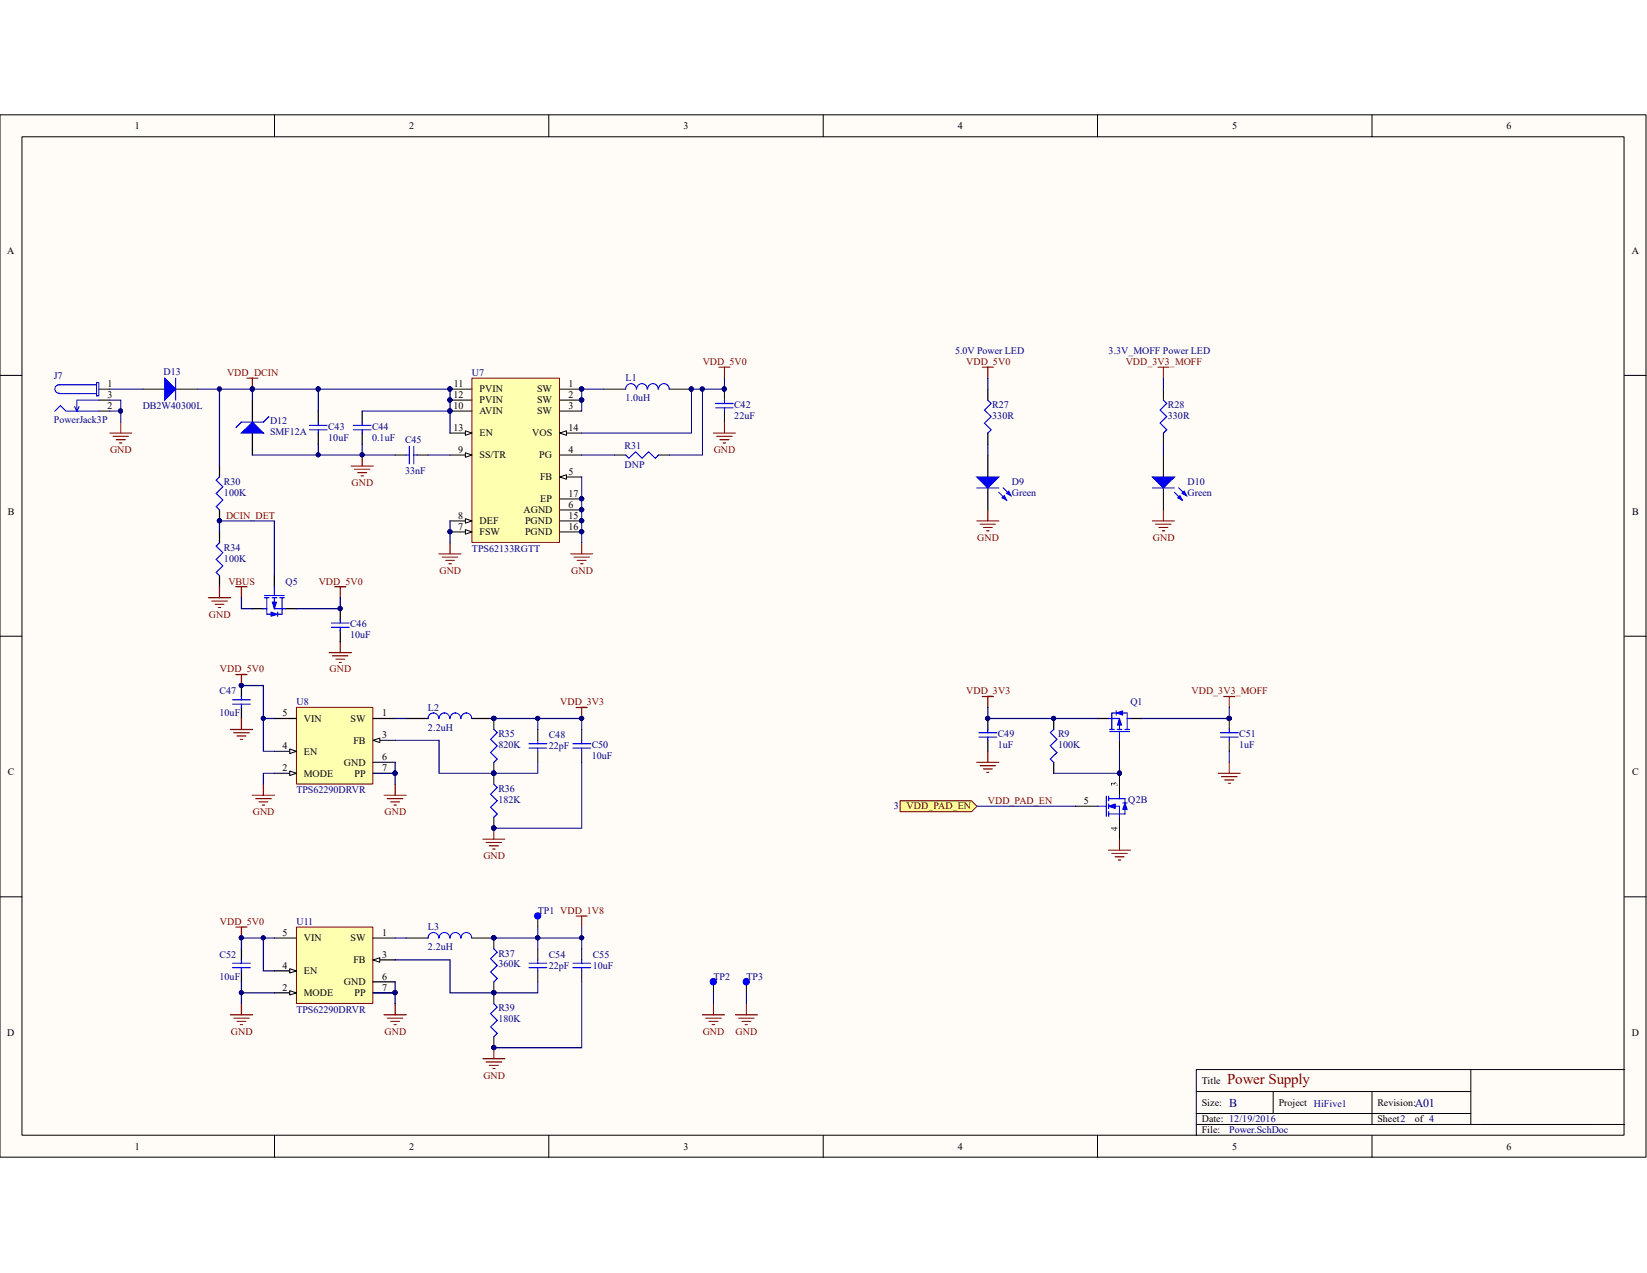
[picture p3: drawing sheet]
<svg xmlns="http://www.w3.org/2000/svg" width="279mm" height="216mm" viewBox="0 0 279 216" stroke-linecap="round" stroke-linejoin="round" font-family="sans-serif">
<defs><g id="words">
<text font-size="2.5" fill="#800000" x="208.2" y="183.9">Power Supply</text>
<g font-size="2" fill="#000080">
<text x="208.5" y="187.7">B</text>
<text x="240" y="187.7">A01</text>
</g>
<g font-size="1.7">
<text x="22.9" y="21.9">1</text>
<text x="69.4" y="21.9">2</text>
<text x="116" y="21.9">3</text>
<text x="162.5" y="21.9">4</text>
<text x="209" y="21.9">5</text>
<text x="255.6" y="21.9">6</text>
<text x="1.2" y="43.1">A</text>
<text x="276.8" y="43.1">A</text>
<text x="18.2" y="65.6">1</text>
<text x="77" y="65.6">11</text>
<text x="96.4" y="65.6">1</text>
<text x="18.2" y="69.3">2</text>
<text x="18.2" y="67.5">3</text>
<text x="76.9" y="69.3">10</text>
<text x="76.9" y="67.5">12</text>
<text x="81.4" y="70.3">AVIN</text>
<text x="81.4" y="66.5">PVIN</text>
<text x="81.4" y="68.4">PVIN</text>
<text x="91.1" y="66.5">SW</text>
<text x="91.1" y="68.4">SW</text>
<text x="91.1" y="70.3">SW</text>
<text x="96.4" y="67.5">2</text>
<text x="96.4" y="69.3">3</text>
<text x="76.9" y="73.1">13</text>
<text x="77.7" y="76.8">9</text>
<text x="81.4" y="77.7">SS/TR</text>
<text x="81.4" y="74">EN</text>
<text x="90.3" y="74">VOS</text>
<text x="91.5" y="77.7">PG</text>
<text x="96.4" y="76.8">4</text>
<text x="96.4" y="73.1">14</text>
<text x="91.6" y="81.4">FB</text>
<text x="96.4" y="80.5">5</text>
<text x="1.3" y="87.3">B</text>
<text x="77.7" y="89.8">7</text>
<text x="77.7" y="88">8</text>
<text x="81.4" y="88.9">DEF</text>
<text x="88.8" y="87">AGND</text>
<text x="89.1" y="88.9">PGND</text>
<text x="91.7" y="85.2">EP</text>
<text x="96.4" y="86.1">6</text>
<text x="96.4" y="88">15</text>
<text x="96.4" y="89.8">16</text>
<text x="96.4" y="84.2">17</text>
<text x="276.9" y="87.3">B</text>
<text x="81.4" y="90.8">FSW</text>
<text x="89.1" y="90.8">PGND</text>
<text x="47.9" y="121.5">5</text>
<text x="51.6" y="122.4">VIN</text>
<text x="59.5" y="122.4">SW</text>
<text x="64.8" y="121.5">1</text>
<text x="64.8" y="125.2">3</text>
<text x="1.3" y="131.5">C</text>
<text x="47.9" y="127">4</text>
<text x="47.9" y="130.8">2</text>
<text x="51.6" y="128">EN</text>
<text x="51.6" y="131.7">MODE</text>
<text x="58.3" y="129.8">GND</text>
<text x="59.9" y="126.1">FB</text>
<text x="60.2" y="131.7">PP</text>
<text x="64.8" y="130.8">7</text>
<text x="64.8" y="128.9">6</text>
<text x="276.9" y="131.5">C</text>
<text x="183.9" y="136.4">5</text>
<text x="47.9" y="158.7">5</text>
<text x="51.6" y="159.6">VIN</text>
<text x="59.5" y="159.6">SW</text>
<text x="64.8" y="158.7">1</text>
<text x="47.9" y="164.3">4</text>
<text x="51.6" y="165.2">EN</text>
<text x="58.3" y="167.1">GND</text>
<text x="59.9" y="163.4">FB</text>
<text x="64.8" y="162.4">3</text>
<text x="64.8" y="166.2">6</text>
<text x="47.9" y="168">2</text>
<text x="51.6" y="169">MODE</text>
<text x="60.2" y="169">PP</text>
<text x="64.8" y="168">7</text>
<text x="1.2" y="175.7">D</text>
<text x="276.8" y="175.7">D</text>
<text x="203.9" y="183.9">Title</text>
<text x="203.9" y="187.6">Size:</text>
<text x="203.9" y="190.4">Date: 12/19/2016</text>
<text x="216.9" y="187.6">Project HiFive1</text>
<text x="233.7" y="187.6">Revision:</text>
<text x="233.7" y="190.4">Sheet2</text>
<text x="240" y="190.4">of 4</text>
<text x="22.9" y="195">1</text>
<text x="69.4" y="195">2</text>
<text x="116" y="195">3</text>
<text x="162.5" y="195">4</text>
<text x="203.9" y="192.2">File:</text>
<text x="209" y="195">5</text>
<text x="255.6" y="195">6</text>
</g>
<g font-size="1.7" fill="#000080">
<text x="9.1" y="64.3">J7</text>
<text x="27.7" y="63.6">D13</text>
<text x="80.1" y="63.8">U7</text>
<text x="106.1" y="64.7">L1</text>
<text x="162" y="60">5.0V Power LED</text>
<text x="188.1" y="60">3.3V_MOFF Power LED</text>
<text x="9.1" y="71.8">PowerJack3P</text>
<text x="24.2" y="69.3">DB2W40300L</text>
<text x="45.8" y="72">D12</text>
<text x="106.1" y="68.1">1.0uH</text>
<text x="124.5" y="69.2">C42</text>
<text x="124.5" y="71">22uF</text>
<text x="168.3" y="69.2">R27</text>
<text x="168.3" y="71">330R</text>
<text x="198.1" y="69.2">R28</text>
<text x="198.1" y="71">330R</text>
<text x="45.8" y="73.8">SMF12A</text>
<text x="55.7" y="72.9">C43</text>
<text x="55.7" y="74.8">10uF</text>
<text x="63.1" y="72.9">C44</text>
<text x="63.1" y="74.8">0.1uF</text>
<text x="68.7" y="75.1">C45</text>
<text x="106" y="76.1">R31</text>
<text x="38" y="82.2">R30</text>
<text x="68.7" y="80.3">33nF</text>
<text x="106" y="79.4">DNP</text>
<text x="171.7" y="82.2">D9</text>
<text x="201.5" y="82.2">D10</text>
<text x="38" y="84.1">100K</text>
<text x="171.7" y="84.1">Green</text>
<text x="201.5" y="84.1">Green</text>
<text x="38" y="93.4">R34</text>
<text x="38" y="95.2">100K</text>
<text x="80.1" y="93.6">TPS62133RGTT</text>
<text x="48.4" y="99.1">Q5</text>
<text x="59.4" y="106.4">C46</text>
<text x="59.4" y="108.2">10uF</text>
<text x="37.3" y="117.8">C47</text>
<text x="50.3" y="119.6">U8</text>
<text x="191.8" y="119.6">Q1</text>
<text x="37.3" y="121.5">10uF</text>
<text x="72.6" y="120.6">L2</text>
<text x="72.6" y="123.9">2.2uH</text>
<text x="84.5" y="125">R35</text>
<text x="93.1" y="125.2">C48</text>
<text x="169.2" y="125">C49</text>
<text x="179.5" y="125">R9</text>
<text x="210.2" y="125">C51</text>
<text x="84.5" y="126.9">820K</text>
<text x="93.1" y="127">22pF</text>
<text x="100.4" y="126.9">C50</text>
<text x="100.4" y="128.7">10uF</text>
<text x="169.2" y="126.9">1uF</text>
<text x="179.5" y="126.9">100K</text>
<text x="210.2" y="126.9">1uF</text>
<text x="50.3" y="134.5">TPS62290DRVR</text>
<text x="84.5" y="134.3">R36</text>
<text x="84.5" y="136.2">182K</text>
<text x="151.6" y="137.3">3</text>
<text x="191.4" y="136.2">Q2B</text>
<text x="91.2" y="155">TP1 VDD_1V8</text>
<text x="50.3" y="156.8">U11</text>
<text x="72.6" y="157.8">L3</text>
<text x="72.6" y="161.1">2.2uH</text>
<text x="37.3" y="162.4">C52</text>
<text x="37.3" y="166.2">10uF</text>
<text x="84.5" y="162.3">R37</text>
<text x="84.5" y="164.1">360K</text>
<text x="93.1" y="162.4">C54</text>
<text x="93.1" y="164.3">22pF</text>
<text x="100.5" y="162.4">C55</text>
<text x="100.5" y="164.3">10uF</text>
<text x="121" y="166.2">TP2</text>
<text x="126.6" y="166.2">TP3</text>
<text x="50.3" y="171.7">TPS62290DRVR</text>
<text x="84.5" y="171.5">R39</text>
<text x="84.5" y="173.4">180K</text>
<text x="208.5" y="192.2">Power.SchDoc</text>
</g>
<g font-size="1.7" fill="#800000">
<text x="38.5" y="63.8">VDD_DCIN</text>
<text x="119.2" y="61.9">VDD_5V0</text>
<text x="163.9" y="61.9">VDD_5V0</text>
<text x="191" y="61.9">VDD_3V3_MOFF</text>
<text x="18.7" y="76.8">GND</text>
<text x="121.1" y="76.8">GND</text>
<text x="59.6" y="82.4">GND</text>
<text x="38.4" y="88">DCIN_DET</text>
<text x="165.8" y="91.7">GND</text>
<text x="195.6" y="91.7">GND</text>
<text x="38.7" y="99.1">VBUS</text>
<text x="54.1" y="99.1">VDD_5V0</text>
<text x="74.5" y="97.3">GND</text>
<text x="96.9" y="97.3">GND</text>
<text x="35.4" y="104.7">GND</text>
<text x="37.3" y="114">VDD_5V0</text>
<text x="55.9" y="114">GND</text>
<text x="95" y="119.6">VDD_3V3</text>
<text x="163.9" y="117.8">VDD_3V3</text>
<text x="202.1" y="117.8">VDD_3V3_MOFF</text>
<text x="153.8" y="137.3">VDD_PAD_EN</text>
<text x="167.6" y="136.4">VDD_PAD_EN</text>
<text x="42.9" y="138.2">GND</text>
<text x="65.2" y="138.2">GND</text>
<text x="82" y="145.7">GND</text>
<text x="37.3" y="156.8">VDD_5V0</text>
<text x="39.2" y="175.5">GND</text>
<text x="65.2" y="175.5">GND</text>
<text x="119.2" y="175.5">GND</text>
<text x="124.8" y="175.5">GND</text>
<text x="82" y="182.9">GND</text>
</g>
</g></defs>
<path d="M0 19.4h279.3v176.9h-279.3z" fill="#fffcf8"/>
<path d="M0 19.5h279.2v176.8h-279.2z" fill="none" stroke="#000" stroke-width=".17"/>
<path d="M3.7 23.2h271.8v169.3h-271.8z" fill="#fffcf8"/>
<g fill="none" stroke="#000" stroke-width=".17">
<path d="M46.6 19.5v3.7M93.1 19.5v3.7M139.7 19.5v3.7M186.2 19.5v3.7M232.7 19.5v3.7M3.7 23.2h271.8v169.3h-271.8zM0 63.7h3.7M275.6 63.7h3.7M0 107.9h3.7M275.6 107.9h3.7M0 152.1h3.7M275.6 152.1h3.7"/>
<path d="M46.6 192.6v3.7M93.1 192.6v3.7M139.7 192.6v3.7M186.2 192.6v3.7M202.9 185.1h46.6M202.9 190.7h72.7M202.9 188.8h46.6M216 185.1v3.7M232.7 185.1v5.6M232.7 192.6v3.7M249.5 181.4v9.3M275.6 181.4h-72.7v11.2"/>
</g>
<path d="M167.5 121.8h.2v1.9l-.1 .1z" fill="#000"/>
<circle cx="167.6" cy="121.8" r=".34" fill="#000080"/>
<circle cx="167.6" cy="121.8" r=".34" fill="none" stroke="#000080" stroke-width=".17"/>
<path d="M167.5 125.5l.2 .1v1.8l-.1 .1z" fill="#000"/>
<g fill="#00f">
<path d="M166 125h3.2l-3.1 .1z"/>
<path d="M166 124.2h3.2l-.1 .2h-3z"/>
<path d="M167.5 123.6l.2 .1v.5l-.1 .2z"/>
<path d="M167.5 125h.2v.6h-.1z"/>
</g>
<circle cx="167.6" cy="121.8" r=".34" fill="#000080"/>
<circle cx="167.6" cy="121.8" r=".34" fill="none" stroke="#000080" stroke-width=".17"/>
<g fill="#800000">
<path d="M165.6 129.2l3.9 .1-3.8 .1z"/>
<path d="M166.2 129.8h2.8l-.1 .2h-2.6z"/>
<path d="M166.8 130.3h1.5l.1 .1-1.6 .1z"/>
<path d="M167.3 130.9l.6 .1-.5 .1z"/>
<path d="M167.5 127.4h.2v1.9l-.1 .1z"/>
</g>
<path d="M208.5 121.8h.1l-.1 2z" fill="#000"/>
<circle cx="208.5" cy="121.8" r=".35" fill="#000080"/>
<circle cx="208.5" cy="121.8" r=".35" fill="none" stroke="#000080" stroke-width=".17"/>
<path d="M208.5 125.5l.1 .1-.1 1.9z" fill="#000"/>
<g fill="#00f">
<path d="M207 125h3.1l-3 .1z"/>
<path d="M207 124.2h3.1l-.1 .2h-2.9z"/>
<path d="M208.5 123.6l.1 .1-.1 .7z"/>
<path d="M208.5 125h.1l-.1 .6z"/>
</g>
<circle cx="208.5" cy="121.8" r=".35" fill="#000080"/>
<circle cx="208.5" cy="121.8" r=".35" fill="none" stroke="#000080" stroke-width=".17"/>
<g fill="#800000">
<path d="M206.6 131.1h3.9l-3.8 .1z"/>
<path d="M207.2 131.6l2.7 .1-.1 .1h-2.6z"/>
<path d="M207.7 132.2h1.6l.1 .1-1.6 .1z"/>
<path d="M208.3 132.8h.5l-.4 .1z"/>
<path d="M208.5 129.2l.1 .1-.1 1.9z"/>
</g>
<path d="M50.2 157.2h13.1v13h-13.1z" fill="#ffffb0"/>
<path d="M50.3 157.2h12.9v13h-12.9z" fill="none" stroke="#800000" stroke-width=".17"/>
<path d="M63.2 159l3.9 .1-3.8 .1zM46.5 164.6l3.8-.1 .1 .2-3.8 .1z" fill="#000"/>
<path d="M49.1 164.3l1.2 .4-1.2 .3z" fill="#fffcf8"/>
<path d="M49.1 164.3l1.2 .4-1.2 .3z" fill="none" stroke="#000" stroke-width=".17"/>
<path d="M63.2 162.7h3.8l.1 .1-3.8 .1z" fill="#000"/>
<path d="M63.3 162.8l1.1-.4v.8z" fill="#fffcf8"/>
<path d="M63.3 162.8l1.1-.4v.8z" fill="none" stroke="#000" stroke-width=".17"/>
<path d="M46.5 159l3.9 .1-3.8 .1zM63.2 168.3h3.8l.1 .1-3.8 .1z" fill="#000"/>
<circle cx="67" cy="168.4" r=".34" fill="#000080"/>
<circle cx="67" cy="168.4" r=".34" fill="none" stroke="#000080" stroke-width=".17"/>
<path d="M46.5 168.3h3.8l.1 .1-3.8 .1z" fill="#000"/>
<path d="M49.1 168l1.2 .4-1.2 .3z" fill="#fffcf8"/>
<path d="M49.1 168l1.2 .4-1.2 .3z" fill="none" stroke="#000" stroke-width=".17"/>
<path d="M63.2 166.4h3.8l.1 .1-3.8 .1z" fill="#000"/>
<circle cx="67" cy="168.4" r=".34" fill="#000080"/>
<circle cx="67" cy="168.4" r=".34" fill="none" stroke="#000080" stroke-width=".17"/>
<g fill="#800000">
<path d="M65.1 172h3.8l.1 .1-3.8 .1z"/>
<path d="M65.6 172.6l2.8 .1-2.7 .1z"/>
<path d="M66.2 173.2h1.7l-1.6 .1z"/>
<path d="M66.8 173.7l.5 .1-.5 .1z"/>
<path d="M67 170.2l.1 .1v1.8l-.1 .1z"/>
</g>
<path d="M68.8 159l3.9 .1-3.8 .1zM80 159l3.9 .1-3.8 .1z" fill="#000"/>
<circle cx="83.8" cy="159.1" r=".35" fill="#000080"/>
<circle cx="83.8" cy="159.1" r=".35" fill="none" stroke="#000080" stroke-width=".17"/>
<g fill="#00f">
<path d="M72.8 158.3l.7-.2 .1 .1a.86 .86 0 0 0-.9 .8h-.1l.1 .1h-.2a.72 .72 0 0 1 .3-.8z"/>
<path d="M73.5 158.1a.83 .83 0 0 1 .9 1.1v-.1a.99 .99 0 0 0-1-.9z"/>
<path d="M74.7 158.3l.7-.2 .1 .1a.86 .86 0 0 0-.9 .8h-.1l.1 .1h-.2a.72 .72 0 0 1 .3-.8z"/>
<path d="M75.3 158.1a.83 .83 0 0 1 1 1.1l-.1-.1a.99 .99 0 0 0-.9-.9z"/>
<path d="M76.6 158.3l.7-.2v.1a.86 .86 0 0 0-.8 .8h-.2l.2 .1h-.2a.72 .72 0 0 1 .3-.8z"/>
<path d="M77.2 158.1a.83 .83 0 0 1 .9 1.1v-.1a.99 .99 0 0 0-.9-.9z"/>
<path d="M78.4 158.3l.7-.2 .1 .1a.86 .86 0 0 0-.9 .8h-.1l.1 .1h-.2a.72 .72 0 0 1 .3-.8z"/>
<path d="M79.1 158.1a.83 .83 0 0 1 .9 1.1v-.1a.99 .99 0 0 0-1-.9z"/>
</g>
<circle cx="83.8" cy="159.1" r=".35" fill="#000080"/>
<circle cx="83.8" cy="159.1" r=".35" fill="none" stroke="#000080" stroke-width=".17"/>
<path d="M83.7 168.3l.2 .1-.1 1.9z" fill="#000"/>
<circle cx="83.8" cy="168.4" r=".35" fill="#000080"/>
<circle cx="83.8" cy="168.4" r=".35" fill="none" stroke="#000080" stroke-width=".17"/>
<path d="M83.7 175.8l.2 .1-.1 1.9z" fill="#000"/>
<circle cx="83.8" cy="177.7" r=".35" fill="#000080"/>
<circle cx="83.8" cy="177.7" r=".35" fill="none" stroke="#000080" stroke-width=".17"/>
<path d="M83.7 170.2l.8 .6-1.1 1.1 1.1 1.2-1.1 1.1 1.1 1.1-.7 .6-.1-.1 .5-.5-1.1-1.1 1.1-1.1-1.1-1.2 1.1-1.1z" fill="#00f"/>
<circle cx="83.8" cy="168.4" r=".35" fill="#000080"/>
<circle cx="83.8" cy="168.4" r=".35" fill="none" stroke="#000080" stroke-width=".17"/>
<circle cx="83.8" cy="177.7" r=".35" fill="#000080"/>
<circle cx="83.8" cy="177.7" r=".35" fill="none" stroke="#000080" stroke-width=".17"/>
<path d="M40.9 160.9l.2 .1-.1 1.9-.1-.1zM40.9 164.6l.2 .1-.1 1.9-.1-.1z" fill="#000"/>
<g fill="#00f">
<path d="M39.4 164l3.1 .1v.1h-3z"/>
<path d="M39.4 163.3l3.1 .1h-3z"/>
<path d="M40.9 162.7l.2 .1-.1 .6h-.1z"/>
<path d="M40.9 164l.2 .1-.1 .7-.1-.1z"/>
</g>
<path d="M98.6 160.9l.2 .1-.1 1.9zM98.6 164.6l.2 .1-.1 1.9z" fill="#000"/>
<g fill="#00f">
<path d="M97.1 164l3.2 .1-.1 .1h-3z"/>
<path d="M97.1 163.3l3.2 .1h-3.1z"/>
<path d="M98.6 162.7l.2 .1-.1 .6z"/>
<path d="M98.6 164l.2 .1-.1 .7z"/>
</g>
<path d="M91.2 160.9l.1 .1-.1 1.9zM91.2 164.6l.1 .1-.1 1.9z" fill="#000"/>
<g fill="#00f">
<path d="M89.7 164l3.1 .1-.1 .1h-3z"/>
<path d="M89.7 163.3l3.1 .1h-3.1z"/>
<path d="M91.2 162.7l.1 .1-.1 .6z"/>
<path d="M91.2 164l.1 .1-.1 .7z"/>
</g>
<g fill="#800000">
<path d="M40 157.2h2l-2 .1z"/>
<path d="M40.9 157.2h.2l-.1 2-.1-.1z"/>
</g>
<circle cx="40.9" cy="159.1" r=".34" fill="#000080"/>
<circle cx="40.9" cy="159.1" r=".34" fill="none" stroke="#000080" stroke-width=".17"/>
<g fill="#800000">
<path d="M81.9 179.5h3.8l-.1 .2h-3.7z"/>
<path d="M82.4 180h2.7l.1 .1-2.7 .1z"/>
<path d="M83 180.6l1.6 .1-1.5 .1z"/>
<path d="M83.6 181.2h.5l-.5 .1z"/>
<path d="M83.7 177.6l.2 .1-.1 2z"/>
</g>
<circle cx="83.8" cy="177.7" r=".35" fill="#000080"/>
<circle cx="83.8" cy="177.7" r=".35" fill="none" stroke="#000080" stroke-width=".17"/>
<path d="M83.7 159l.2 .1-.1 1.9z" fill="#000"/>
<circle cx="83.8" cy="159.1" r=".35" fill="#000080"/>
<circle cx="83.8" cy="159.1" r=".35" fill="none" stroke="#000080" stroke-width=".17"/>
<path d="M83.7 166.4l.2 .1-.1 2z" fill="#000"/>
<circle cx="83.8" cy="168.4" r=".35" fill="#000080"/>
<circle cx="83.8" cy="168.4" r=".35" fill="none" stroke="#000080" stroke-width=".17"/>
<path d="M83.7 160.9l.8 .6-1.1 1.1 1.1 1.1-1.1 1.1 1.1 1.1-.7 .7-.1-.1 .5-.6-1.1-1.1 1.1-1.1-1.1-1.1 1.1-1.1z" fill="#00f"/>
<circle cx="83.8" cy="159.1" r=".35" fill="#000080"/>
<circle cx="83.8" cy="159.1" r=".35" fill="none" stroke="#000080" stroke-width=".17"/>
<circle cx="83.8" cy="168.4" r=".35" fill="#000080"/>
<circle cx="83.8" cy="168.4" r=".35" fill="none" stroke="#000080" stroke-width=".17"/>
<g fill="#800000">
<path d="M39 172h3.8l.1 .1-3.8 .1z"/>
<path d="M39.6 172.6l2.8 .1-2.7 .1z"/>
<path d="M40.2 173.2h1.6l-1.6 .1z"/>
<path d="M40.7 173.7l.5 .1-.4 .1z"/>
<path d="M40.9 170.2l.2 .1-.1 1.9-.1-.1z"/>
</g>
<path d="M50.2 120h13.1v13h-13.1z" fill="#ffffb0"/>
<path d="M50.3 120h12.9v13h-12.9z" fill="none" stroke="#800000" stroke-width=".17"/>
<path d="M46.5 127.4h3.9l-3.8 .1zM63.2 121.8h3.9l-.1 .2h-3.7z" fill="#000"/>
<path d="M49.1 127l1.2 .4-1.2 .4z" fill="#fffcf8"/>
<path d="M49.1 127l1.2 .4-1.2 .4z" fill="none" stroke="#000" stroke-width=".17"/>
<path d="M63.2 125.5l3.9 .1h-3.8z" fill="#000"/>
<path d="M63.3 125.6l1.1-.4v.7z" fill="#fffcf8"/>
<path d="M63.3 125.6l1.1-.4v.7z" fill="none" stroke="#000" stroke-width=".17"/>
<path d="M46.5 121.8h3.9l-.1 .2h-3.7zM63.2 131.1h3.9l-3.8 .1z" fill="#000"/>
<circle cx="67" cy="131.1" r=".35" fill="#000080"/>
<circle cx="67" cy="131.1" r=".35" fill="none" stroke="#000080" stroke-width=".17"/>
<path d="M46.5 131.1h3.9l-3.8 .1z" fill="#000"/>
<path d="M49.1 130.8l1.2 .3-1.2 .4z" fill="#fffcf8"/>
<path d="M49.1 130.8l1.2 .3-1.2 .4z" fill="none" stroke="#000" stroke-width=".17"/>
<path d="M63.2 129.2l3.9 .1-3.8 .1z" fill="#000"/>
<circle cx="67" cy="131.1" r=".35" fill="#000080"/>
<circle cx="67" cy="131.1" r=".35" fill="none" stroke="#000080" stroke-width=".17"/>
<g fill="#800000">
<path d="M65.1 134.8l3.9 .1-3.8 .1z"/>
<path d="M65.6 135.4h2.8l-.1 .2h-2.6z"/>
<path d="M66.2 135.9h1.6l.1 .1-1.6 .1z"/>
<path d="M66.8 136.5l.4-.1 .1 .2-.5 .1z"/>
<path d="M67 133h.1v1.9l-.1 .1z"/>
</g>
<path d="M68.8 121.8h3.9l-.1 .2h-3.7zM80 121.8h3.9l-.1 .2h-3.7z" fill="#000"/>
<circle cx="83.8" cy="121.8" r=".35" fill="#000080"/>
<circle cx="83.8" cy="121.8" r=".35" fill="none" stroke="#000080" stroke-width=".17"/>
<g fill="#00f">
<path d="M72.8 121.1l.7-.3 .1 .2a.88 .88 0 0 0-.9 .8h-.1h.1v.1h-.2a.76 .76 0 0 1 .3-.8z"/>
<path d="M73.5 120.8a.88 .88 0 0 1 .9 1.1 .9 .9 0 0 0-.9-.9z"/>
<path d="M74.7 121.1l.7-.3 .1 .1v.1a.88 .88 0 0 0-.9 .8h-.1h.1v.1h-.2a.76 .76 0 0 1 .3-.8z"/>
<path d="M75.3 120.8a.88 .88 0 0 1 1 1.1h-.1a.9 .9 0 0 0-.9-.9z"/>
<path d="M76.6 121.1l.7-.3 .1 .1-.1 .1a.88 .88 0 0 0-.8 .8h-.2h.2l-.1 .1h-.1a.76 .76 0 0 1 .3-.8z"/>
<path d="M77.2 120.8a.88 .88 0 0 1 .9 1.1 .9 .9 0 0 0-.9-.9z"/>
<path d="M78.4 121.1l.7-.3 .1 .2a.88 .88 0 0 0-.9 .8h-.1h.1v.1h-.2a.76 .76 0 0 1 .3-.8z"/>
<path d="M79.1 120.8a.88 .88 0 0 1 .9 1.1 .9 .9 0 0 0-.9-.9z"/>
</g>
<circle cx="83.8" cy="121.8" r=".35" fill="#000080"/>
<circle cx="83.8" cy="121.8" r=".35" fill="none" stroke="#000080" stroke-width=".17"/>
<path d="M40.9 116.2h.2l-.1 2-.1-.1z" fill="#000"/>
<circle cx="40.9" cy="116.2" r=".34" fill="#000080"/>
<circle cx="40.9" cy="116.2" r=".34" fill="none" stroke="#000080" stroke-width=".17"/>
<path d="M40.9 119.9l.2 .1-.1 2-.1-.2z" fill="#000"/>
<g fill="#00f">
<path d="M39.4 119.4h3.1l-3 .1z"/>
<path d="M39.4 118.6h3.1v.1l-3 .1z"/>
<path d="M40.9 118.1h.2l-.1 .7-.1-.1z"/>
<path d="M40.9 119.4h.2l-.1 .7-.1-.1z"/>
</g>
<circle cx="40.9" cy="116.2" r=".34" fill="#000080"/>
<circle cx="40.9" cy="116.2" r=".34" fill="none" stroke="#000080" stroke-width=".17"/>
<path d="M91.2 123.6l.1 .1-.1 1.9zM91.2 127.4h.1l-.1 2z" fill="#000"/>
<g fill="#00f">
<path d="M89.7 126.8l3.1 .1-3.1 .1z"/>
<path d="M89.7 126.1h3.1l-.1 .1h-3z"/>
<path d="M91.2 125.5l.1 .1-.1 .6z"/>
<path d="M91.2 126.8l.1 .1-.1 .6z"/>
</g>
<g fill="#800000">
<path d="M39 123.6l3.9 .1-.1 .1h-3.7z"/>
<path d="M39.6 124.2h2.8l-.2 .2h-2.5z"/>
<path d="M40.2 124.7h1.5l.1 .1-1.6 .1z"/>
<path d="M40.7 125.3l.5 .1-.4 .1z"/>
<path d="M40.9 121.8h.2l-.1 2-.1-.1z"/>
<path d="M40 114.3l2 .1-.1 .1h-1.9z"/>
<path d="M40.9 114.3l.2 .1-.1 2-.1-.2z"/>
</g>
<circle cx="40.9" cy="116.2" r=".34" fill="#000080"/>
<circle cx="40.9" cy="116.2" r=".34" fill="none" stroke="#000080" stroke-width=".17"/>
<g fill="#800000">
<path d="M81.9 142.3h3.8l-3.8 .1z"/>
<path d="M82.4 142.8l2.8 .1-2.7 .1z"/>
<path d="M83 143.4h1.6l-.1 .2h-1.4z"/>
<path d="M83.6 143.9h.4l.1 .1-.5 .1z"/>
<path d="M83.7 140.4l.2 .1-.1 1.9z"/>
</g>
<circle cx="83.8" cy="140.4" r=".36" fill="#000080"/>
<circle cx="83.8" cy="140.4" r=".36" fill="none" stroke="#000080" stroke-width=".17"/>
<g fill="#800000">
<path d="M42.7 134.8l4 .1-3.9 .1z"/>
<path d="M43.3 135.4h2.8l-.1 .2h-2.6z"/>
<path d="M43.9 135.9h1.5l.1 .1-1.6 .1z"/>
<path d="M44.4 136.5l.5-.1 .1 .2-.5 .1z"/>
<path d="M44.6 133h.2l-.1 2-.1-.1z"/>
</g>
<path d="M83.7 121.8h.2l-.1 2z" fill="#000"/>
<circle cx="83.8" cy="121.8" r=".35" fill="#000080"/>
<circle cx="83.8" cy="121.8" r=".35" fill="none" stroke="#000080" stroke-width=".17"/>
<path d="M83.7 129.2l.2 .1-.1 1.9z" fill="#000"/>
<circle cx="83.8" cy="131.1" r=".36" fill="#000080"/>
<circle cx="83.8" cy="131.1" r=".36" fill="none" stroke="#000080" stroke-width=".17"/>
<path d="M83.7 123.7l.8 .5-1.1 1.2 1.1 1.1-1.1 1.1 1.1 1.1-.7 .7-.1-.1 .5-.6-1.1-1.1 1.1-1.1-1.1-1.1 1.1-1.2z" fill="#00f"/>
<circle cx="83.8" cy="121.8" r=".35" fill="#000080"/>
<circle cx="83.8" cy="121.8" r=".35" fill="none" stroke="#000080" stroke-width=".17"/>
<circle cx="83.8" cy="131.1" r=".36" fill="#000080"/>
<circle cx="83.8" cy="131.1" r=".36" fill="none" stroke="#000080" stroke-width=".17"/>
<path d="M83.7 131.1h.2l-.1 2z" fill="#000"/>
<circle cx="83.8" cy="131.1" r=".36" fill="#000080"/>
<circle cx="83.8" cy="131.1" r=".36" fill="none" stroke="#000080" stroke-width=".17"/>
<path d="M83.7 138.5l.2 .1-.1 1.9z" fill="#000"/>
<circle cx="83.8" cy="140.4" r=".36" fill="#000080"/>
<circle cx="83.8" cy="140.4" r=".36" fill="none" stroke="#000080" stroke-width=".17"/>
<path d="M83.7 133l.8 .6-1.1 1.1 1.1 1.1-1.1 1.1 1.1 1.1-.7 .7-.1-.2 .5-.5-1.1-1.1 1.1-1.1-1.1-1.1 1.1-1.1z" fill="#00f"/>
<circle cx="83.8" cy="131.1" r=".36" fill="#000080"/>
<circle cx="83.8" cy="131.1" r=".36" fill="none" stroke="#000080" stroke-width=".17"/>
<circle cx="83.8" cy="140.4" r=".36" fill="#000080"/>
<circle cx="83.8" cy="140.4" r=".36" fill="none" stroke="#000080" stroke-width=".17"/>
<path d="M80.1 64.1h14.8v27.9h-14.8z" fill="#ffffb0"/>
<path d="M80.1 64.1h14.8v27.9h-14.8z" fill="none" stroke="#800000" stroke-width=".17"/>
<path d="M94.9 65.9l3.9 .1-3.8 .1z" fill="#000"/>
<circle cx="98.7" cy="66" r=".36" fill="#000080"/>
<circle cx="98.7" cy="66" r=".36" fill="none" stroke="#000080" stroke-width=".17"/>
<path d="M94.9 67.8l3.9 .1h-3.8z" fill="#000"/>
<circle cx="98.7" cy="67.8" r=".36" fill="#000080"/>
<circle cx="98.7" cy="67.8" r=".36" fill="none" stroke="#000080" stroke-width=".17"/>
<path d="M94.9 69.7h3.9l-3.8 .1zM94.9 77.1l3.9 .1-3.8 .1zM94.9 80.8l3.9 .1-3.8 .1z" fill="#000"/>
<path d="M95 80.9l1.1-.4v.8z" fill="#fffcf8"/>
<path d="M95 80.9l1.1-.4v.8z" fill="none" stroke="#000" stroke-width=".17"/>
<path d="M94.9 86.4l3.9 .1-3.8 .1z" fill="#000"/>
<circle cx="98.7" cy="86.4" r=".35" fill="#000080"/>
<circle cx="98.7" cy="86.4" r=".35" fill="none" stroke="#000080" stroke-width=".17"/>
<path d="M76.3 90.2h3.8l-3.8 .1z" fill="#000"/>
<path d="M79 89.8l1.1 .4-1.1 .4z" fill="#fffcf8"/>
<path d="M79 89.8l1.1 .4-1.1 .4z" fill="none" stroke="#000" stroke-width=".17"/>
<circle cx="76.3" cy="90.2" r=".34" fill="#000080"/>
<circle cx="76.3" cy="90.2" r=".34" fill="none" stroke="#000080" stroke-width=".17"/>
<path d="M76.3 88.3h3.8l-3.8 .1z" fill="#000"/>
<path d="M79 88l1.1 .3-1.1 .4z" fill="#fffcf8"/>
<path d="M79 88l1.1 .3-1.1 .4z" fill="none" stroke="#000" stroke-width=".17"/>
<path d="M76.3 77.1l3.8 .1-3.8 .1z" fill="#000"/>
<path d="M79 76.8l1.1 .4-1.1 .4z" fill="#fffcf8"/>
<path d="M79 76.8l1.1 .4-1.1 .4z" fill="none" stroke="#000" stroke-width=".17"/>
<path d="M76.3 69.7h3.8l-3.8 .1z" fill="#000"/>
<circle cx="76.3" cy="69.7" r=".35" fill="#000080"/>
<circle cx="76.3" cy="69.7" r=".35" fill="none" stroke="#000080" stroke-width=".17"/>
<path d="M76.3 65.9l3.8 .1-3.8 .1z" fill="#000"/>
<circle cx="76.3" cy="66" r=".35" fill="#000080"/>
<circle cx="76.3" cy="66" r=".35" fill="none" stroke="#000080" stroke-width=".17"/>
<path d="M76.3 67.8l3.8 .1h-3.8z" fill="#000"/>
<circle cx="76.3" cy="67.8" r=".35" fill="#000080"/>
<circle cx="76.3" cy="67.8" r=".35" fill="none" stroke="#000080" stroke-width=".17"/>
<path d="M76.3 73.4h3.8l-3.8 .1z" fill="#000"/>
<path d="M79 73.1l1.1 .3-1.1 .4z" fill="#fffcf8"/>
<path d="M79 73.1l1.1 .3-1.1 .4z" fill="none" stroke="#000" stroke-width=".17"/>
<path d="M94.9 73.4h3.9l-3.8 .1z" fill="#000"/>
<path d="M95 73.4l1.1-.3v.7z" fill="#fffcf8"/>
<path d="M95 73.4l1.1-.3v.7z" fill="none" stroke="#000" stroke-width=".17"/>
<path d="M94.9 88.3h3.9l-3.8 .1z" fill="#000"/>
<circle cx="98.7" cy="88.3" r=".35" fill="#000080"/>
<circle cx="98.7" cy="88.3" r=".35" fill="none" stroke="#000080" stroke-width=".17"/>
<path d="M94.9 90.2h3.9l-3.8 .1z" fill="#000"/>
<circle cx="98.7" cy="90.2" r=".35" fill="#000080"/>
<circle cx="98.7" cy="90.2" r=".35" fill="none" stroke="#000080" stroke-width=".17"/>
<path d="M94.9 84.6h3.9l-3.8 .1z" fill="#000"/>
<circle cx="98.7" cy="84.6" r=".35" fill="#000080"/>
<circle cx="98.7" cy="84.6" r=".35" fill="none" stroke="#000080" stroke-width=".17"/>
<circle cx="98.7" cy="66" r=".36" fill="#000080"/>
<circle cx="98.7" cy="66" r=".36" fill="none" stroke="#000080" stroke-width=".17"/>
<circle cx="98.7" cy="67.8" r=".36" fill="#000080"/>
<circle cx="98.7" cy="67.8" r=".36" fill="none" stroke="#000080" stroke-width=".17"/>
<circle cx="98.7" cy="86.4" r=".35" fill="#000080"/>
<circle cx="98.7" cy="86.4" r=".35" fill="none" stroke="#000080" stroke-width=".17"/>
<circle cx="76.3" cy="90.2" r=".34" fill="#000080"/>
<circle cx="76.3" cy="90.2" r=".34" fill="none" stroke="#000080" stroke-width=".17"/>
<circle cx="76.3" cy="69.7" r=".35" fill="#000080"/>
<circle cx="76.3" cy="69.7" r=".35" fill="none" stroke="#000080" stroke-width=".17"/>
<circle cx="76.3" cy="66" r=".35" fill="#000080"/>
<circle cx="76.3" cy="66" r=".35" fill="none" stroke="#000080" stroke-width=".17"/>
<circle cx="76.3" cy="67.8" r=".35" fill="#000080"/>
<circle cx="76.3" cy="67.8" r=".35" fill="none" stroke="#000080" stroke-width=".17"/>
<circle cx="98.7" cy="88.3" r=".35" fill="#000080"/>
<circle cx="98.7" cy="88.3" r=".35" fill="none" stroke="#000080" stroke-width=".17"/>
<circle cx="98.7" cy="90.2" r=".35" fill="#000080"/>
<circle cx="98.7" cy="90.2" r=".35" fill="none" stroke="#000080" stroke-width=".17"/>
<circle cx="98.7" cy="84.6" r=".35" fill="#000080"/>
<circle cx="98.7" cy="84.6" r=".35" fill="none" stroke="#000080" stroke-width=".17"/>
<path d="M67 77.1l2 .1-2 .1zM70.7 77.1l2 .1-2 .1z" fill="#000"/>
<g fill="#00f">
<path d="M69.4 75.6l.2 .1-.1 3h-.2z"/>
<path d="M70.1 75.6l.2 .1-.1 3z"/>
<path d="M70.1 77.1l.8 .1-.7 .1z"/>
<path d="M68.8 77.1l.8 .1-.7 .1z"/>
</g>
<path d="M61.4 69.7h.2v1.9l-.2 .1zM61.4 73.4h.2v1.9l-.2 .1z" fill="#000"/>
<g fill="#00f">
<path d="M59.9 72.8l3.1 .1-3.1 .1z"/>
<path d="M59.9 72.1h3.1l-3.1 .1z"/>
<path d="M61.4 71.5l.2 .1v.5l-.2 .1z"/>
<path d="M61.4 72.8l.2 .1v.5l-.2 .1z"/>
</g>
<g fill="#800000">
<path d="M59.5 79h3.9l-3.8 .1z"/>
<path d="M60.1 79.5l2.7 .1-2.6 .1z"/>
<path d="M60.6 80.1h1.7l-.1 .2h-1.5z"/>
<path d="M61.2 80.6h.4l.1 .1-.4 .1z"/>
<path d="M61.4 77.1l.2 .1v1.8l-.2 .1z"/>
</g>
<circle cx="61.4" cy="77.1" r=".34" fill="#000080"/>
<circle cx="61.4" cy="77.1" r=".34" fill="none" stroke="#000080" stroke-width=".17"/>
<g fill="#800000">
<path d="M74.4 93.9h3.9l-3.8 .1z"/>
<path d="M75 94.4l2.7 .1-2.6 .1z"/>
<path d="M75.5 95h1.7l-1.6 .1z"/>
<path d="M76.1 95.5l.5 .1-.1 .1h-.3z"/>
<path d="M76.3 92l.2 .1v1.8l-.2 .1z"/>
</g>
<path d="M102.3 65.9l3.9 .1-3.8 .1zM113.5 65.9l3.9 .1-3.8 .1z" fill="#000"/>
<circle cx="117.3" cy="66" r=".35" fill="#000080"/>
<circle cx="117.3" cy="66" r=".35" fill="none" stroke="#000080" stroke-width=".17"/>
<g fill="#00f">
<path d="M106.3 65.3l.7-.3 .1 .1a1.04 1.04 0 0 0-1 .9l.1 .1h-.1a.68 .68 0 0 1 .2-.8z"/>
<path d="M107 65a.83 .83 0 0 1 1 1.1h-.1a.93 .93 0 0 0-.9-1z"/>
<path d="M108.2 65.3l.7-.3 .1 .1a1.04 1.04 0 0 0-1 .9l.1 .1h-.2a.68 .68 0 0 1 .3-.8z"/>
<path d="M108.9 65a.83 .83 0 0 1 .9 1.1h-.1a.96 .96 0 0 0-.9-1z"/>
<path d="M110.1 65.3l.6-.3 .1 .1a1.04 1.04 0 0 0-.9 .9v.1h-.1a.68 .68 0 0 1 .3-.8z"/>
<path d="M110.7 65a.83 .83 0 0 1 1 1.1h-.1a1.02 1.02 0 0 0-.9-1z"/>
<path d="M111.9 65.3l.7-.3 .1 .1a1.04 1.04 0 0 0-1 .9l.1 .1h-.1a.68 .68 0 0 1 .2-.8z"/>
<path d="M112.6 65a.83 .83 0 0 1 .9 1.1h-.1a1.02 1.02 0 0 0-.8-1z"/>
</g>
<circle cx="117.3" cy="66" r=".35" fill="#000080"/>
<circle cx="117.3" cy="66" r=".35" fill="none" stroke="#000080" stroke-width=".17"/>
<path d="M122.8 65.9l.2 .1-.1 1.9z" fill="#000"/>
<circle cx="122.8" cy="66" r=".35" fill="#000080"/>
<circle cx="122.8" cy="66" r=".35" fill="none" stroke="#000080" stroke-width=".17"/>
<path d="M122.8 69.7h.2l-.1 2z" fill="#000"/>
<g fill="#00f">
<path d="M121.3 69.1l3.2 .1-3.1 .1z"/>
<path d="M121.3 68.4h3.2l-.1 .1h-3z"/>
<path d="M122.8 67.8l.2 .1-.1 .6z"/>
<path d="M122.8 69.1l.2 .1-.1 .6z"/>
</g>
<circle cx="122.8" cy="66" r=".35" fill="#000080"/>
<circle cx="122.8" cy="66" r=".35" fill="none" stroke="#000080" stroke-width=".17"/>
<g fill="#800000">
<path d="M121 73.4h3.8l-3.8 .1z"/>
<path d="M121.5 73.9l2.8 .1-2.7 .1z"/>
<path d="M122.1 74.5h1.6l-.1 .2h-1.5z"/>
<path d="M122.6 75h.5v.2h-.5z"/>
<path d="M122.8 71.5l.2 .1-.1 1.9z"/>
<path d="M121.9 62.2l2 .1-1.9 .1z"/>
<path d="M122.8 62.2l.2 .1-.1 1.9z"/>
<path d="M96.8 93.9h3.8l-3.8 .1z"/>
<path d="M97.3 94.4l2.8 .1-2.7 .1z"/>
<path d="M97.9 95h1.6l-1.5 .1z"/>
<path d="M98.5 95.5l.5 .1-.1 .1h-.4z"/>
<path d="M98.6 92l.2 .1-.1 1.9z"/>
</g>
<path d="M16.7 65.9l2 .1-1.9 .1zM16.7 69.7h2l-1.9 .1zM16.7 67.8l2 .1h-1.9z" fill="#000"/>
<g fill="#00f">
<path d="M10.2 68.7l1 .9 5.6 .1-5.7 .1-.9-.9-1 .9z"/>
<path d="M13 67.8l3.8 .1h-3.7l-.1 1.9z"/>
<path d="M13.3 68.9l.2 .1-.5 .8z"/>
<path d="M9.5 65.4l.5-.2 .2 .1a.68 .68 0 0 0-.7 .5 .68 .68 0 0 0 .3 .7l.4 .2a.7 .7 0 0 1-.9-.2 .7 .7 0 0 1 0-.9z"/>
<path d="M16.3 64.8h.5v2.4l-.5-.1 .1-.1h.3v-2h-.2v2.1h-.2z"/>
<path d="M10 65.2h6.4l.1 .1-6.4 .1z"/>
<path d="M10 66.7l6.5 .1h-6.4z"/>
<path d="M12.6 68.9h.1l.4 .9h-.1z"/>
</g>
<g fill="#800000">
<path d="M18.6 73.4h3.8l-3.8 .1z"/>
<path d="M19.1 73.9l2.8 .1-2.7 .1z"/>
<path d="M19.7 74.5h1.6l-.1 .2h-1.5z"/>
<path d="M20.2 75h.5v.1l-.4 .1z"/>
<path d="M20.4 71.5l.2 .1-.1 1.9z"/>
</g>
<path d="M42.7 67.8l.2 .1-.1 3.8-.1-.1zM42.7 73.4h.2l-.1 3.9-.1-.1z" fill="#000"/>
<path d="M42.8 71.6l1.9 1.8h-3.7z" fill="#00f"/>
<g fill="#00f">
<path d="M40.7 73.5l2.1-2 2.1 2h-.3l-1.8-1.8-1.6 1.7h3.5v.1z"/>
<path d="M40.9 71.5l3.9 .1-3.8 .1z"/>
<path d="M40.9 71.5h.1v.2l-1 .9v-.2z"/>
<path d="M45.6 70.6l.1 .1-1.1 1v-.2z"/>
</g>
<g fill="#800000">
<path d="M41.8 64.1h2.1l-2 .1z"/>
<path d="M42.7 64.1h.2l-.1 2-.1-.1z"/>
</g>
<circle cx="42.8" cy="66" r=".35" fill="#000080"/>
<circle cx="42.8" cy="66" r=".35" fill="none" stroke="#000080" stroke-width=".17"/>
<path d="M167.5 77.1l.2 .1v3.7l-.1 .1zM167.5 82.7l.2 .1v3.7l-.1 .1z" fill="#000"/>
<g fill="#00f">
<path d="M165.7 80.9h3.7l-1.8 1.9z"/>
<path d="M170 84.4l.3-.3 .4 .7z"/>
<path d="M171.1 83.3l.4 .8-.8-.4z"/>
</g>
<g fill="#00f">
<path d="M165.5 80.8h.3l1.8 1.8 1.6-1.6h-3.5v-.2h4l-2.1 2.1z"/>
<path d="M169.4 83.4h.1l1.3 1.4v.1h-.1l-1.3-1.3z"/>
<path d="M170.1 82.7h.2l1.2 1.4h-.1z"/>
<path d="M169.8 84.5l.6-.6 .5 1.1-.3-.2-.3-.6-.2 .2 .7 .3-.1 .2z"/>
<path d="M170.6 83.7l.6-.6 .5 1.2-.3-.2-.3-.6-.2 .2 .6 .3-.1 .2z"/>
<path d="M165.6 82.7l3.9 .1h-3.8z"/>
</g>
<path d="M197.3 77.1l.1 .1v3.8zM197.3 82.7l.1 .1v3.8z" fill="#000"/>
<g fill="#00f">
<path d="M195.5 80.9h3.7l-1.8 1.9z"/>
<path d="M199.8 84.4l.4-.3 .3 .7z"/>
<path d="M200.5 83.7l.4-.4 .4 .8z"/>
</g>
<g fill="#00f">
<path d="M195.3 80.8h.3l1.8 1.8 1.6-1.6h-3.5v-.2h4l-2.1 2.1z"/>
<path d="M199.2 83.4h.1l1.3 1.4v.1h-.2z"/>
<path d="M199.9 82.7h.1l1.3 1.3v.1h-.1l-1.3-1.3z"/>
<path d="M199.6 84.5l.6-.6 .5 1.1-.3-.2-.2-.6-.3 .2 .7 .3-.1 .2z"/>
<path d="M200.4 83.7l.5-.6 .6 1.2-.3-.2-.3-.6-.2 .2 .6 .3v.2z"/>
<path d="M195.4 82.7l3.9 .1h-3.8z"/>
</g>
<path d="M104.2 77.1l2 .1-1.9 .1zM111.7 77.1l2 .1-2 .1z" fill="#000"/>
<path d="M106 77.1h.2l.5 .5 1.1-1.1 1.1 1.1 1.1-1.1 1.2 1.1 .4-.5h.2v.2l-.6 .6-1.2-1.1-1.1 1.1-1.1-1.1-1.1 1.1z" fill="#00f"/>
<g fill="#800000">
<path d="M165.6 88.3h3.9l-3.8 .1z"/>
<path d="M166.2 88.8l2.8 .1-2.7 .1z"/>
<path d="M166.8 89.4l1.6 .1h-1.6z"/>
<path d="M167.3 89.9l.6 .1-.1 .1h-.4z"/>
<path d="M167.5 86.4l.2 .1v1.8l-.1 .1z"/>
<path d="M166.6 62.2l2 .1-1.9 .1z"/>
<path d="M167.5 62.2l.2 .1v1.8l-.1 .1z"/>
<path d="M195.4 88.3h3.9l-3.8 .1z"/>
<path d="M196 88.8l2.8 .1-2.8 .1z"/>
<path d="M196.5 89.4l1.7 .1h-1.6z"/>
<path d="M197.1 89.9l.6 .1-.1 .1h-.4z"/>
<path d="M197.3 86.4l.1 .1v1.9z"/>
</g>
<path d="M152.7 135.8h12.1l.9 .9-.9 1h-12.1z" fill-rule="evenodd" fill="#ffff80"/>
<path d="M152.7 135.8h12.1l.9 .9-.9 1h-12.1z" fill="none" stroke="#800000" stroke-width=".17"/>
<g fill="#800000">
<path d="M97.7 119.9l2 .1-.1 .1h-1.9z"/>
<path d="M98.6 119.9l.2 .1-.1 2z"/>
</g>
<circle cx="98.7" cy="121.8" r=".35" fill="#000080"/>
<circle cx="98.7" cy="121.8" r=".35" fill="none" stroke="#000080" stroke-width=".17"/>
<path d="M167.5 65.9l.2 .1v1.9h-.1zM167.5 73.4h.2v1.9l-.1 .1z" fill="#000"/>
<path d="M167.5 67.8l.8 .6-1.2 1.2 1.2 1.1-1.2 1.1 1.2 1.1-.7 .6h-.1v-.1l.5-.5-1.1-1.1 1.1-1.1-1.1-1.1 1.1-1.2z" fill="#00f"/>
<path d="M197.3 65.9l.1 .1v1.9zM197.3 73.4h.1v2z" fill="#000"/>
<path d="M197.3 67.8l.8 .6-1.2 1.2 1.2 1.1-1.2 1.1 1.2 1.1-.7 .6h-.1v-.1l.5-.5-1.1-1.1 1.1-1.1-1.1-1.1 1.1-1.2z" fill="#00f"/>
<path d="M37.2 90.2h.1v2l-.2-.1zM37.2 97.6l.1 .1v1.9l-.2-.1z" fill="#000"/>
<path d="M36.5 92.6l.8-.6-.5 .6 1.1 1.1-1.1 1.2 1.1 1.1-1.1 1.1 .5 .5-.1 .1-.7-.6 1.2-1.1-1.2-1.1 1.2-1.2z" fill="#00f"/>
<g fill="#800000">
<path d="M35.3 101.3h3.8l.1 .1-3.8 .1z"/>
<path d="M35.9 101.9h2.8l-2.8 .1z"/>
<path d="M36.4 102.4l1.7 .1-1.6 .1z"/>
<path d="M37 103h.5l-.5 .1z"/>
<path d="M37.2 99.4l.1 .1v2l-.2-.1z"/>
<path d="M40 99.4h1.9l.1 .1-2 .1z"/>
<path d="M40.9 99.4l.2 .1-.1 2-.1-.1z"/>
</g>
<path d="M37.2 86.4l.1 .1v1.9l-.2-.1z" fill="#000"/>
<circle cx="37.2" cy="88.3" r=".34" fill="#000080"/>
<circle cx="37.2" cy="88.3" r=".34" fill="none" stroke="#000080" stroke-width=".17"/>
<path d="M37.2 79h.1v2l-.2-.1z" fill="#000"/>
<path d="M36.5 81.4l.8-.6-.5 .6 1.1 1.2-1.1 1.1 1.1 1.1-1.1 1.1 .5 .5-.1 .2-.7-.7 1.2-1.1-1.2-1.1 1.2-1.1z" fill="#00f"/>
<circle cx="37.2" cy="88.3" r=".34" fill="#000080"/>
<circle cx="37.2" cy="88.3" r=".34" fill="none" stroke="#000080" stroke-width=".17"/>
<g fill="#800000">
<path d="M56.7 99.4h1.9l.2 .1-2 .1z"/>
<path d="M57.6 99.4l.2 .1v1.9l-.1 .1z"/>
<path d="M55.8 110.6l3.9 .1-.1 .1h-3.8z"/>
<path d="M56.3 111.2l2.7-.1 .1 .2h-2.7z"/>
<path d="M56.9 111.7l1.6 .1-1.5 .1z"/>
<path d="M57.5 112.3l.5 .1h-.5z"/>
<path d="M57.6 108.7l.2 .1v1.9l-.1 .1z"/>
</g>
<path d="M53.9 69.7h.2l-.1 2-.1-.1zM53.9 73.4h.2l-.1 2-.1-.1z" fill="#000"/>
<g fill="#00f">
<path d="M52.4 72.8l3.2 .1-3.1 .1z"/>
<path d="M52.4 72.1h3.2l-3.1 .1z"/>
<path d="M53.9 71.5l.2 .1-.1 .6-.1-.1z"/>
<path d="M53.9 72.8l.2 .1-.1 .6-.1-.1z"/>
</g>
<path d="M57.6 103.2l.2 .1v1.8l-.1 .1z" fill="#000"/>
<circle cx="57.7" cy="103.2" r=".34" fill="#000080"/>
<circle cx="57.7" cy="103.2" r=".34" fill="none" stroke="#000080" stroke-width=".17"/>
<path d="M57.6 106.9l.2 .1v1.8l-.1 .1z" fill="#000"/>
<g fill="#00f">
<path d="M56.2 106.3l3.1 .1-.1 .1h-3z"/>
<path d="M56.2 105.6l3.1 .1h-3.1z"/>
<path d="M57.6 105l.2 .1v.6h-.1z"/>
<path d="M57.6 106.3l.2 .1v.6l-.1 .1z"/>
</g>
<circle cx="57.7" cy="103.2" r=".34" fill="#000080"/>
<circle cx="57.7" cy="103.2" r=".34" fill="none" stroke="#000080" stroke-width=".17"/>
<path d="M98.6 123.6l.2 .1-.1 1.9zM98.6 127.4h.2l-.1 2z" fill="#000"/>
<g fill="#00f">
<path d="M97.1 126.8l3.2 .1-3.1 .1z"/>
<path d="M97.1 126.1h3.2l-.1 .1h-3z"/>
<path d="M98.6 125.5l.2 .1-.1 .6z"/>
<path d="M98.6 126.8l.2 .1-.1 .6z"/>
</g>
<path d="M46.5 97.6l.2 .1-.1 1.9-.2-.1zM42.7 103.2l2-.1 .1 .2h-2zM48.3 103.2l2-.1 .1 .2h-2z" fill="#000"/>
<g fill="#00f">
<path d="M45.2 101.3l.1 .1v1.9z"/>
<path d="M46.5 101.3l.2 .1-.1 1.9h-.2z"/>
<path d="M47.8 101.3l.2 .1v1.9h-.2z"/>
<path d="M46.5 103.2l1.9-.1 .1 .2h-1.9z"/>
<path d="M44.8 100.9l3.5 .1-3.4 .1z"/>
<path d="M44.8 101.3h.8l.1 .1-.8 .1z"/>
<path d="M46.1 101.3h.8l.1 .1-.8 .1z"/>
<path d="M47.4 101.3h.8l.1 .1-.8 .1z"/>
<path d="M46.5 99.4l.2 .1-.1 1.6-.2-.1z"/>
</g>
<path d="M46.2 102.1h.7l-.3 1.2z" fill="#00f"/>
<path d="M46.2 102.1h.7l-.3 1.2z" fill="none" stroke="#00f" stroke-width=".17"/>
<path d="M44.6 103.2l.7-.1v.2h-.6z" fill="#00f"/>
<path d="M46 103.8l1.1 .4-1.1 .3z" fill="#00f"/>
<path d="M46 103.8l1.1 .4-1.1 .3z" fill="none" stroke="#00f" stroke-width=".17"/>
<g fill="#00f">
<path d="M47.1 103.7l.1 .1-.1 .8z"/>
<path d="M45.2 103.2l.1 .1v.8h.7l.1 .1-.9 .1z"/>
<path d="M47.8 103.2l.2 .1v1l-.9-.1v-.1h.7z"/>
</g>
<g fill="#800000">
<path d="M97.7 155.3l2 .1h-2z"/>
<path d="M98.6 155.3l.2 .1-.1 1.9z"/>
<path d="M207.5 118.1h2v.1h-1.9z"/>
<path d="M208.5 118.1h.1l-.1 2z"/>
</g>
<path d="M24.2 65.9l3.8 .1-3.8 .1zM29.7 65.9l3.9 .1-3.8 .1z" fill="#000"/>
<path d="M27.9 64.1l1.9 1.9-1.9 1.9z" fill="#00f"/>
<g fill="#00f">
<path d="M27.9 63.9l2 2.1-2 2.1v-.3l1.8-1.8-1.7-1.7v3.6h-.1z"/>
<path d="M29.7 64.1h.2l-.1 3.8z"/>
</g>
<g fill="#800000">
<path d="M196.4 62.2l2 .1-2 .1z"/>
<path d="M197.3 62.2l.1 .1v1.9z"/>
<path d="M188 144.1l3.9 .1-3.9 .1z"/>
<path d="M188.5 144.7h2.8l-2.7 .1z"/>
<path d="M189.1 145.2l1.7 .1-.1 .1h-1.5z"/>
<path d="M189.7 145.8h.4l.1 .1-.5 .1z"/>
<path d="M189.8 142.3h.2l-.1 2z"/>
</g>
<path d="M186.1 121.8h2.1l-.2 .2h-1.8zM189.8 125.5l.2 .1-.1 1.9zM191.7 121.8h2l-.1 .2h-1.8z" fill="#000"/>
<g fill="#00f">
<path d="M191.2 121.8h.1l-.1 2z"/>
<path d="M189.8 121.8h.2l-.1 2z"/>
<path d="M188.5 121.8h.2l-.1 2-.1-.1z"/>
<path d="M188 121.8h2l-.1 .2h-1.9z"/>
<path d="M188.2 124l3.5 .1-3.4 .1z"/>
<path d="M190.8 123.6l.9 .1-.1 .1h-.8z"/>
<path d="M189.5 123.6l.9 .1-.1 .1h-.7z"/>
<path d="M188.2 123.6l.9 .1-.1 .1h-.7z"/>
<path d="M189.8 124l.2 .1-.1 1.5z"/>
</g>
<path d="M189.9 121.8l.4 1.2h-.7z" fill="#00f"/>
<path d="M189.9 121.8l.4 1.2h-.7z" fill="none" stroke="#00f" stroke-width=".17"/>
<path d="M191.2 121.8h.7l-.1 .2h-.6z" fill="#00f"/>
<path d="M189.4 120.9l1.1-.3v.7z" fill="#00f"/>
<path d="M189.4 120.9l1.1-.3v.7z" fill="none" stroke="#00f" stroke-width=".17"/>
<g fill="#00f">
<path d="M189.3 120.5l.1 .1v.8z"/>
<path d="M190.4 120.8h.9v1.1l-.2-.1v-.8h-.6z"/>
<path d="M188.5 120.8l.9 .1v.1h-.7l-.1 1-.1-.2z"/>
</g>
<g fill="#800000">
<path d="M166.6 118.1h2l-.1 .1h-1.8z"/>
<path d="M167.5 118.1h.2v1.9l-.1 .1z"/>
</g>
<path d="M178.7 121.8h.2v1.9l-.2 .1zM178.7 129.2l.2 .1v1.8l-.2 .1z" fill="#000"/>
<circle cx="178.7" cy="121.8" r=".34" fill="#000080"/>
<circle cx="178.7" cy="121.8" r=".34" fill="none" stroke="#000080" stroke-width=".17"/>
<path d="M178.1 124.2l.7-.5-.5 .5 1.2 1.2-1.2 1.1 1.2 1.1-1.2 1.1 .5 .6v.1l-.7-.7 1.1-1.1-1.1-1.1 1.1-1.1z" fill="#00f"/>
<circle cx="178.7" cy="121.8" r=".34" fill="#000080"/>
<circle cx="178.7" cy="121.8" r=".34" fill="none" stroke="#000080" stroke-width=".17"/>
<path d="M188.5 132.8h.2l.2 .1 .1-.1a.34 .34 0 0 1 .4 0 .34 .34 0 0 1 0 .5 .26 .26 0 0 0 0-.4 .26 .26 0 0 0-.3 .1l-.1 .1h-.1a.17 .17 0 0 0-.1-.2 .17 .17 0 0 0-.2 .2l.1 .2-.2-.2zM189.8 131.1h.2l-.1 3.9z" fill="#000"/>
<circle cx="189.9" cy="131.1" r=".35" fill="#000080"/>
<circle cx="189.9" cy="131.1" r=".35" fill="none" stroke="#000080" stroke-width=".17"/>
<g fill="#000">
<path d="M182.4 136.7h3.9l-3.8 .1zM189.8 138.5l.2 .1-.1 3.8z"/>
<path d="M188.5 140.4l.7 .5 .1-.4h.3v-.1h-.3v-.2l-.1 .2zM188.6 140.5h.6v.3z"/>
</g>
<g fill="#00f">
<path d="M188 135.4h2l-.1 .2h-1.9z"/>
<path d="M188 136.7h2l-2 .1z"/>
<path d="M188 138h2l-2 .1z"/>
<path d="M189.8 136.7h.2l-.1 2z"/>
<path d="M187.6 135l.2 .1-.1 3.4-.1-.1z"/>
<path d="M188 135l.2 .1v.7l-.2 .1z"/>
<path d="M188 136.3l.2 .1v.7l-.2 .1z"/>
<path d="M188 137.6l.2 .1v.7l-.2 .1z"/>
<path d="M186.1 136.7h1.7l-1.6 .1z"/>
</g>
<path d="M188 136.7l1.2-.3v.7z" fill="#00f"/>
<path d="M188 136.7l1.2-.3v.7z" fill="none" stroke="#00f" stroke-width=".17"/>
<path d="M189.8 134.8l.2 .1-.1 .7z" fill="#00f"/>
<path d="M190.8 136.2l.4 1.1h-.7z" fill="#00f"/>
<path d="M190.8 136.2l.4 1.1h-.7z" fill="none" stroke="#00f" stroke-width=".17"/>
<g fill="#00f">
<path d="M190.4 136.1l.9 .1-.8 .1z"/>
<path d="M189.8 138h1.1l-1 .1z"/>
<path d="M190.8 137.2l.1 .1-.1 .8z"/>
<path d="M190.8 135.4h.1l-.1 .9z"/>
<path d="M189.8 135.4h1.1l-.1 .2h-.9z"/>
</g>
<circle cx="189.9" cy="131.1" r=".35" fill="#000080"/>
<circle cx="189.9" cy="131.1" r=".35" fill="none" stroke="#000080" stroke-width=".17"/>
<path d="M91.2 155.3l.1 .1-.1 1.9z" fill="#000"/>
<circle cx="91.2" cy="155.3" r=".53" fill="#00f"/>
<circle cx="91.2" cy="155.3" r=".53" fill="none" stroke="#00f" stroke-width=".17"/>
<g fill="#000080">
<path d="M208.5 127.4h.1l-.1 2z"/>
<path d="M165.6 136.7h17l-16.9 .1z"/>
<path d="M63.2 168.3h3.7v-1.8l.2-.1v2.1h-3.8z"/>
<circle cx="67" cy="168.4" r=".34"/>
</g>
<circle cx="67" cy="168.4" r=".34" fill="none" stroke="#000080" stroke-width=".17"/>
<g fill="#000080">
<path d="M67 168.3l.1 .1v1.9h-.1z"/>
<circle cx="67" cy="168.4" r=".34"/>
</g>
<circle cx="67" cy="168.4" r=".34" fill="none" stroke="#000080" stroke-width=".17"/>
<g fill="#000080">
<path d="M67 159l2 .1-2 .1z"/>
<path d="M83.7 159h7.6v2h-.2v-1.8h-7.3z"/>
<circle cx="83.8" cy="159.1" r=".35"/>
</g>
<circle cx="83.8" cy="159.1" r=".35" fill="none" stroke="#000080" stroke-width=".17"/>
<circle cx="91.2" cy="159.1" r=".35" fill="#000080"/>
<circle cx="91.2" cy="159.1" r=".35" fill="none" stroke="#000080" stroke-width=".17"/>
<g fill="#000080">
<path d="M83.7 177.6h14.9v-11.1l.1-.1 .1 11.4h-15z"/>
<circle cx="83.8" cy="177.7" r=".35"/>
</g>
<circle cx="83.8" cy="177.7" r=".35" fill="none" stroke="#000080" stroke-width=".17"/>
<g fill="#000080">
<path d="M91.2 159h7.6v2h-.2v-1.8h-7.4z"/>
<circle cx="91.2" cy="159.1" r=".35"/>
</g>
<circle cx="91.2" cy="159.1" r=".35" fill="none" stroke="#000080" stroke-width=".17"/>
<circle cx="98.7" cy="159.1" r=".35" fill="#000080"/>
<circle cx="98.7" cy="159.1" r=".35" fill="none" stroke="#000080" stroke-width=".17"/>
<g fill="#000080">
<path d="M63.2 131.1h3.7v-1.8h.2v1.9h-3.8z"/>
<circle cx="67" cy="131.1" r=".35"/>
</g>
<circle cx="67" cy="131.1" r=".35" fill="none" stroke="#000080" stroke-width=".17"/>
<g fill="#000080">
<path d="M67 131.1h.1v1.9l-.1 .1z"/>
<circle cx="67" cy="131.1" r=".35"/>
</g>
<circle cx="67" cy="131.1" r=".35" fill="none" stroke="#000080" stroke-width=".17"/>
<g fill="#000080">
<path d="M67 121.8h2l-.1 .2h-1.9z"/>
<path d="M40.9 116.2h3.9v5.6h1.8v.1l-2 .1v-5.6h-3.6z"/>
<circle cx="44.7" cy="121.8" r=".34"/>
</g>
<circle cx="44.7" cy="121.8" r=".34" fill="none" stroke="#000080" stroke-width=".17"/>
<circle cx="40.9" cy="116.2" r=".34" fill="#000080"/>
<circle cx="40.9" cy="116.2" r=".34" fill="none" stroke="#000080" stroke-width=".17"/>
<g fill="#000080">
<path d="M83.7 121.8h7.6v1.9l-.1 .1-.1-1.8h-7.3z"/>
<circle cx="83.8" cy="121.8" r=".35"/>
</g>
<circle cx="83.8" cy="121.8" r=".35" fill="none" stroke="#000080" stroke-width=".17"/>
<circle cx="91.2" cy="121.8" r=".35" fill="#000080"/>
<circle cx="91.2" cy="121.8" r=".35" fill="none" stroke="#000080" stroke-width=".17"/>
<g fill="#000080">
<path d="M83.7 140.4h14.9v-11.1l.1-.1 .1 11.3h-15z"/>
<circle cx="83.8" cy="140.4" r=".36"/>
</g>
<circle cx="83.8" cy="140.4" r=".36" fill="none" stroke="#000080" stroke-width=".17"/>
<g fill="#000080">
<path d="M91.2 121.8h7.6v1.9l-.2 .1v-1.8h-7.4z"/>
<circle cx="91.2" cy="121.8" r=".35"/>
</g>
<circle cx="91.2" cy="121.8" r=".35" fill="none" stroke="#000080" stroke-width=".17"/>
<circle cx="98.7" cy="121.8" r=".35" fill="#000080"/>
<circle cx="98.7" cy="121.8" r=".35" fill="none" stroke="#000080" stroke-width=".17"/>
<g fill="#000080">
<path d="M44.6 121.8h.2v5.5h1.8v.2h-2z"/>
<circle cx="44.7" cy="121.8" r=".34"/>
</g>
<circle cx="44.7" cy="121.8" r=".34" fill="none" stroke="#000080" stroke-width=".17"/>
<g fill="#000080">
<path d="M67 125.5h7.6v5.6h9.3l-9.5 .1v-5.6h-7.4z"/>
<circle cx="83.8" cy="131.1" r=".36"/>
</g>
<circle cx="83.8" cy="131.1" r=".36" fill="none" stroke="#000080" stroke-width=".17"/>
<g fill="#000080">
<path d="M83.7 131.1h7.4v-1.8h.2v1.9h-7.5z"/>
<circle cx="83.8" cy="131.1" r=".36"/>
</g>
<circle cx="83.8" cy="131.1" r=".36" fill="none" stroke="#000080" stroke-width=".17"/>
<g fill="#000080">
<path d="M67 162.7h9.5v5.6h14.6l.1-1.9 .1 2.1h-15.1v-5.6h-9.2z"/>
<circle cx="83.8" cy="168.4" r=".35"/>
</g>
<circle cx="83.8" cy="168.4" r=".35" fill="none" stroke="#000080" stroke-width=".17"/>
<g fill="#000080">
<path d="M61.4 75.3h.2v1.8l5.5 .1-5.8 .1z"/>
<circle cx="61.4" cy="77.1" r=".34"/>
</g>
<circle cx="61.4" cy="77.1" r=".34" fill="none" stroke="#000080" stroke-width=".17"/>
<g fill="#000080">
<path d="M72.5 77.1l4 .1-3.9 .1z"/>
<path d="M53.9 75.3h.2v1.8l7.5 .1-7.7 .1z"/>
<circle cx="61.4" cy="77.1" r=".34"/>
</g>
<circle cx="61.4" cy="77.1" r=".34" fill="none" stroke="#000080" stroke-width=".17"/>
<circle cx="54" cy="77.1" r=".34" fill="#000080"/>
<circle cx="54" cy="77.1" r=".34" fill="none" stroke="#000080" stroke-width=".17"/>
<g fill="#000080">
<path d="M76.3 88.3h.2v3.8l-.2 .1z"/>
<circle cx="76.3" cy="90.2" r=".34"/>
</g>
<circle cx="76.3" cy="90.2" r=".34" fill="none" stroke="#000080" stroke-width=".17"/>
<g fill="#000080">
<path d="M53.9 65.9l.2 .1-.1 3.8-.1-.1z"/>
<circle cx="54" cy="66" r=".35"/>
</g>
<circle cx="54" cy="66" r=".35" fill="none" stroke="#000080" stroke-width=".17"/>
<g fill="#000080">
<path d="M76.3 69.7h.2v3.7l-.2 .1z"/>
<circle cx="76.3" cy="69.7" r=".35"/>
</g>
<circle cx="76.3" cy="69.7" r=".35" fill="none" stroke="#000080" stroke-width=".17"/>
<g fill="#000080">
<path d="M98.6 65.9l3.9 .1-3.7 .1-.1 3.7z"/>
<circle cx="98.7" cy="67.8" r=".36"/>
</g>
<circle cx="98.7" cy="67.8" r=".36" fill="none" stroke="#000080" stroke-width=".17"/>
<circle cx="98.7" cy="66" r=".36" fill="#000080"/>
<circle cx="98.7" cy="66" r=".36" fill="none" stroke="#000080" stroke-width=".17"/>
<g fill="#000080">
<path d="M98.6 80.8l.2 .1-.1 11.3z"/>
<circle cx="98.7" cy="84.6" r=".35"/>
</g>
<circle cx="98.7" cy="84.6" r=".35" fill="none" stroke="#000080" stroke-width=".17"/>
<circle cx="98.7" cy="86.4" r=".35" fill="#000080"/>
<circle cx="98.7" cy="86.4" r=".35" fill="none" stroke="#000080" stroke-width=".17"/>
<circle cx="98.7" cy="88.3" r=".35" fill="#000080"/>
<circle cx="98.7" cy="88.3" r=".35" fill="none" stroke="#000080" stroke-width=".17"/>
<circle cx="98.7" cy="90.2" r=".35" fill="#000080"/>
<circle cx="98.7" cy="90.2" r=".35" fill="none" stroke="#000080" stroke-width=".17"/>
<g fill="#000080">
<path d="M18.6 67.8h2l-.1 3.8h-.1v-3.7h-1.8z"/>
<circle cx="20.4" cy="69.7" r=".35"/>
</g>
<circle cx="20.4" cy="69.7" r=".35" fill="none" stroke="#000080" stroke-width=".17"/>
<g fill="#000080">
<path d="M18.6 69.7h2l-2 .1z"/>
<circle cx="20.4" cy="69.7" r=".35"/>
</g>
<circle cx="20.4" cy="69.7" r=".35" fill="none" stroke="#000080" stroke-width=".17"/>
<g fill="#000080">
<path d="M42.7 77.1l11.4 .1-11.3 .1z"/>
<circle cx="54" cy="77.1" r=".34"/>
</g>
<circle cx="54" cy="77.1" r=".34" fill="none" stroke="#000080" stroke-width=".17"/>
<g fill="#000080">
<path d="M98.6 77.1l5.8 .1-5.7 .1z"/>
<path d="M119.1 65.9l.2 .1v11.3l-5.8-.1 .1-.1h5.5z"/>
<circle cx="119.1" cy="66" r=".35"/>
</g>
<circle cx="119.1" cy="66" r=".35" fill="none" stroke="#000080" stroke-width=".17"/>
<g fill="#000080">
<path d="M98.6 73.4h18.6v-7.5h5.6v-1.8h.2v2h-5.6v7.4h-18.7z"/>
<circle cx="117.3" cy="66" r=".35"/>
</g>
<circle cx="117.3" cy="66" r=".35" fill="none" stroke="#000080" stroke-width=".17"/>
<circle cx="119.1" cy="66" r=".35" fill="#000080"/>
<circle cx="119.1" cy="66" r=".35" fill="none" stroke="#000080" stroke-width=".17"/>
<circle cx="122.8" cy="66" r=".35" fill="#000080"/>
<circle cx="122.8" cy="66" r=".35" fill="none" stroke="#000080" stroke-width=".17"/>
<g fill="#000080">
<path d="M167.5 75.3h.2v1.9l-.1 .1z"/>
<path d="M167.5 64.1h.2v1.9l-.1 .1z"/>
<path d="M197.3 75.3h.1v2z"/>
<path d="M197.3 64.1h.1v2z"/>
<path d="M44.6 131.1h2.1l-1.9 .1-.1 1.9-.1-.1z"/>
<path d="M40.9 101.3l.2 .1v1.7h1.7l.1 .2h-2z"/>
<path d="M42.7 65.9l11.4 .1-11.3 .1z"/>
<circle cx="42.8" cy="66" r=".35"/>
</g>
<circle cx="42.8" cy="66" r=".35" fill="none" stroke="#000080" stroke-width=".17"/>
<circle cx="54" cy="66" r=".35" fill="#000080"/>
<circle cx="54" cy="66" r=".35" fill="none" stroke="#000080" stroke-width=".17"/>
<g fill="#000080">
<path d="M53.9 65.9h22.6v3.9l-15.2-.1 14.9-.1v-3.5h-22.2z"/>
<circle cx="54" cy="66" r=".35"/>
</g>
<circle cx="54" cy="66" r=".35" fill="none" stroke="#000080" stroke-width=".17"/>
<circle cx="76.3" cy="66" r=".35" fill="#000080"/>
<circle cx="76.3" cy="66" r=".35" fill="none" stroke="#000080" stroke-width=".17"/>
<circle cx="76.3" cy="67.8" r=".35" fill="#000080"/>
<circle cx="76.3" cy="67.8" r=".35" fill="none" stroke="#000080" stroke-width=".17"/>
<circle cx="76.3" cy="69.7" r=".35" fill="#000080"/>
<circle cx="76.3" cy="69.7" r=".35" fill="none" stroke="#000080" stroke-width=".17"/>
<g fill="#000080">
<path d="M42.7 65.9l.2 .1-.1 1.9h-.1z"/>
<circle cx="42.8" cy="66" r=".35"/>
</g>
<circle cx="42.8" cy="66" r=".35" fill="none" stroke="#000080" stroke-width=".17"/>
<g fill="#000080">
<path d="M50.2 103.2l7.4-.1v-1.7l.1-.1 .1 .1v1.9h-7.5z"/>
<circle cx="57.7" cy="103.2" r=".34"/>
</g>
<circle cx="57.7" cy="103.2" r=".34" fill="none" stroke="#000080" stroke-width=".17"/>
<g fill="#000080">
<path d="M37.2 88.3h9.5l-.1 9.4h-.2v-9.3h-9.1z"/>
<circle cx="37.2" cy="88.3" r=".34"/>
</g>
<circle cx="37.2" cy="88.3" r=".34" fill="none" stroke="#000080" stroke-width=".17"/>
<g fill="#000080">
<path d="M37.2 88.3h.1v2l-.2-.1z"/>
<circle cx="37.2" cy="88.3" r=".34"/>
</g>
<circle cx="37.2" cy="88.3" r=".34" fill="none" stroke="#000080" stroke-width=".17"/>
<g fill="#000080">
<path d="M33.5 65.9l9.4 .1-9.4 .1z"/>
<circle cx="37.2" cy="66" r=".35"/>
</g>
<circle cx="37.2" cy="66" r=".35" fill="none" stroke="#000080" stroke-width=".17"/>
<circle cx="42.8" cy="66" r=".35" fill="#000080"/>
<circle cx="42.8" cy="66" r=".35" fill="none" stroke="#000080" stroke-width=".17"/>
<g fill="#000080">
<path d="M37.2 65.9l.1 .1v13.1l-.2-.1z"/>
<circle cx="37.2" cy="66" r=".35"/>
</g>
<circle cx="37.2" cy="66" r=".35" fill="none" stroke="#000080" stroke-width=".17"/>
<g fill="#000080">
<path d="M18.6 65.9l5.7 .1-5.7 .1z"/>
<path d="M40.9 166.4l.2 .1v1.8h5.5l.1 .1-5.8 .1z"/>
<circle cx="40.9" cy="168.4" r=".34"/>
</g>
<circle cx="40.9" cy="168.4" r=".34" fill="none" stroke="#000080" stroke-width=".17"/>
<g fill="#000080">
<path d="M40.9 168.3l.2 .1-.1 1.9h-.1z"/>
<circle cx="40.9" cy="168.4" r=".34"/>
</g>
<circle cx="40.9" cy="168.4" r=".34" fill="none" stroke="#000080" stroke-width=".17"/>
<g fill="#000080">
<path d="M40.9 159l.2 .1-.1 1.9h-.1z"/>
<circle cx="40.9" cy="159.1" r=".34"/>
</g>
<circle cx="40.9" cy="159.1" r=".34" fill="none" stroke="#000080" stroke-width=".17"/>
<g fill="#000080">
<path d="M40.9 159l3.9 .1-3.8 .1z"/>
<circle cx="44.7" cy="159.1" r=".34"/>
</g>
<circle cx="44.7" cy="159.1" r=".34" fill="none" stroke="#000080" stroke-width=".17"/>
<circle cx="40.9" cy="159.1" r=".34" fill="#000080"/>
<circle cx="40.9" cy="159.1" r=".34" fill="none" stroke="#000080" stroke-width=".17"/>
<g fill="#000080">
<path d="M44.6 159l2.1 .1-1.9 .1v5.3h1.8v.3h-2z"/>
<circle cx="44.7" cy="159.1" r=".34"/>
</g>
<circle cx="44.7" cy="159.1" r=".34" fill="none" stroke="#000080" stroke-width=".17"/>
<g fill="#000080">
<path d="M208.5 119.9l.1 .1-.1 2z"/>
<circle cx="208.5" cy="121.8" r=".35"/>
</g>
<circle cx="208.5" cy="121.8" r=".35" fill="none" stroke="#000080" stroke-width=".17"/>
<g fill="#000080">
<path d="M98.6 157.2h.2l-.1 2z"/>
<circle cx="98.7" cy="159.1" r=".35"/>
</g>
<circle cx="98.7" cy="159.1" r=".35" fill="none" stroke="#000080" stroke-width=".17"/>
<g fill="#000080">
<path d="M167.5 119.9l.2 .1v1.8h18.6l-.1 .2h-18.7z"/>
<circle cx="167.6" cy="121.8" r=".34"/>
</g>
<circle cx="167.6" cy="121.8" r=".34" fill="none" stroke="#000080" stroke-width=".17"/>
<circle cx="178.7" cy="121.8" r=".34" fill="#000080"/>
<circle cx="178.7" cy="121.8" r=".34" fill="none" stroke="#000080" stroke-width=".17"/>
<g fill="#000080">
<path d="M178.7 131.1h11.1v-3.7h.2v3.8h-11.3z"/>
<circle cx="189.9" cy="131.1" r=".35"/>
</g>
<circle cx="189.9" cy="131.1" r=".35" fill="none" stroke="#000080" stroke-width=".17"/>
<g fill="#000080">
<path d="M193.6 121.8h15l-.1 .2h-14.9z"/>
<circle cx="208.5" cy="121.8" r=".35"/>
</g>
<circle cx="208.5" cy="121.8" r=".35" fill="none" stroke="#000080" stroke-width=".17"/>
<g fill="#000080">
<path d="M91.2 157.2h.1l-.1 2z"/>
<circle cx="91.2" cy="159.1" r=".35"/>
</g>
<circle cx="91.2" cy="159.1" r=".35" fill="none" stroke="#000080" stroke-width=".17"/>
<path d="M121 166.4l.1 .1-.1 2z" fill="#000"/>
<circle cx="121" cy="166.5" r=".54" fill="#00f"/>
<circle cx="121" cy="166.5" r=".54" fill="none" stroke="#00f" stroke-width=".17"/>
<path d="M126.6 166.4l.1 .1-.1 2z" fill="#000"/>
<circle cx="126.6" cy="166.5" r=".54" fill="#00f"/>
<circle cx="126.6" cy="166.5" r=".54" fill="none" stroke="#00f" stroke-width=".17"/>
<g fill="#800000">
<path d="M119.1 172h3.8l.1 .1-3.8 .1z"/>
<path d="M119.7 172.6l2.7 .1-2.7 .1z"/>
<path d="M120.2 173.2h1.7l-1.6 .1z"/>
<path d="M120.8 173.7l.5 .1-.4 .1z"/>
<path d="M121 170.2l.1 .1-.1 1.9z"/>
<path d="M124.7 172h3.8l.1 .1-3.8 .1z"/>
<path d="M125.2 172.6l2.8 .1-2.7 .1z"/>
<path d="M125.8 173.2h1.7l-1.6 .1z"/>
<path d="M126.3 173.7l.6 .1-.5 .1z"/>
<path d="M126.6 170.2l.1 .1-.1 1.9z"/>
</g>
<g fill="#000080">
<path d="M121 168.3l.1 .1-.1 1.9z"/>
<path d="M126.6 168.3l.1 .1-.1 1.9z"/>
</g>
<use href="#words"/>
</svg>
